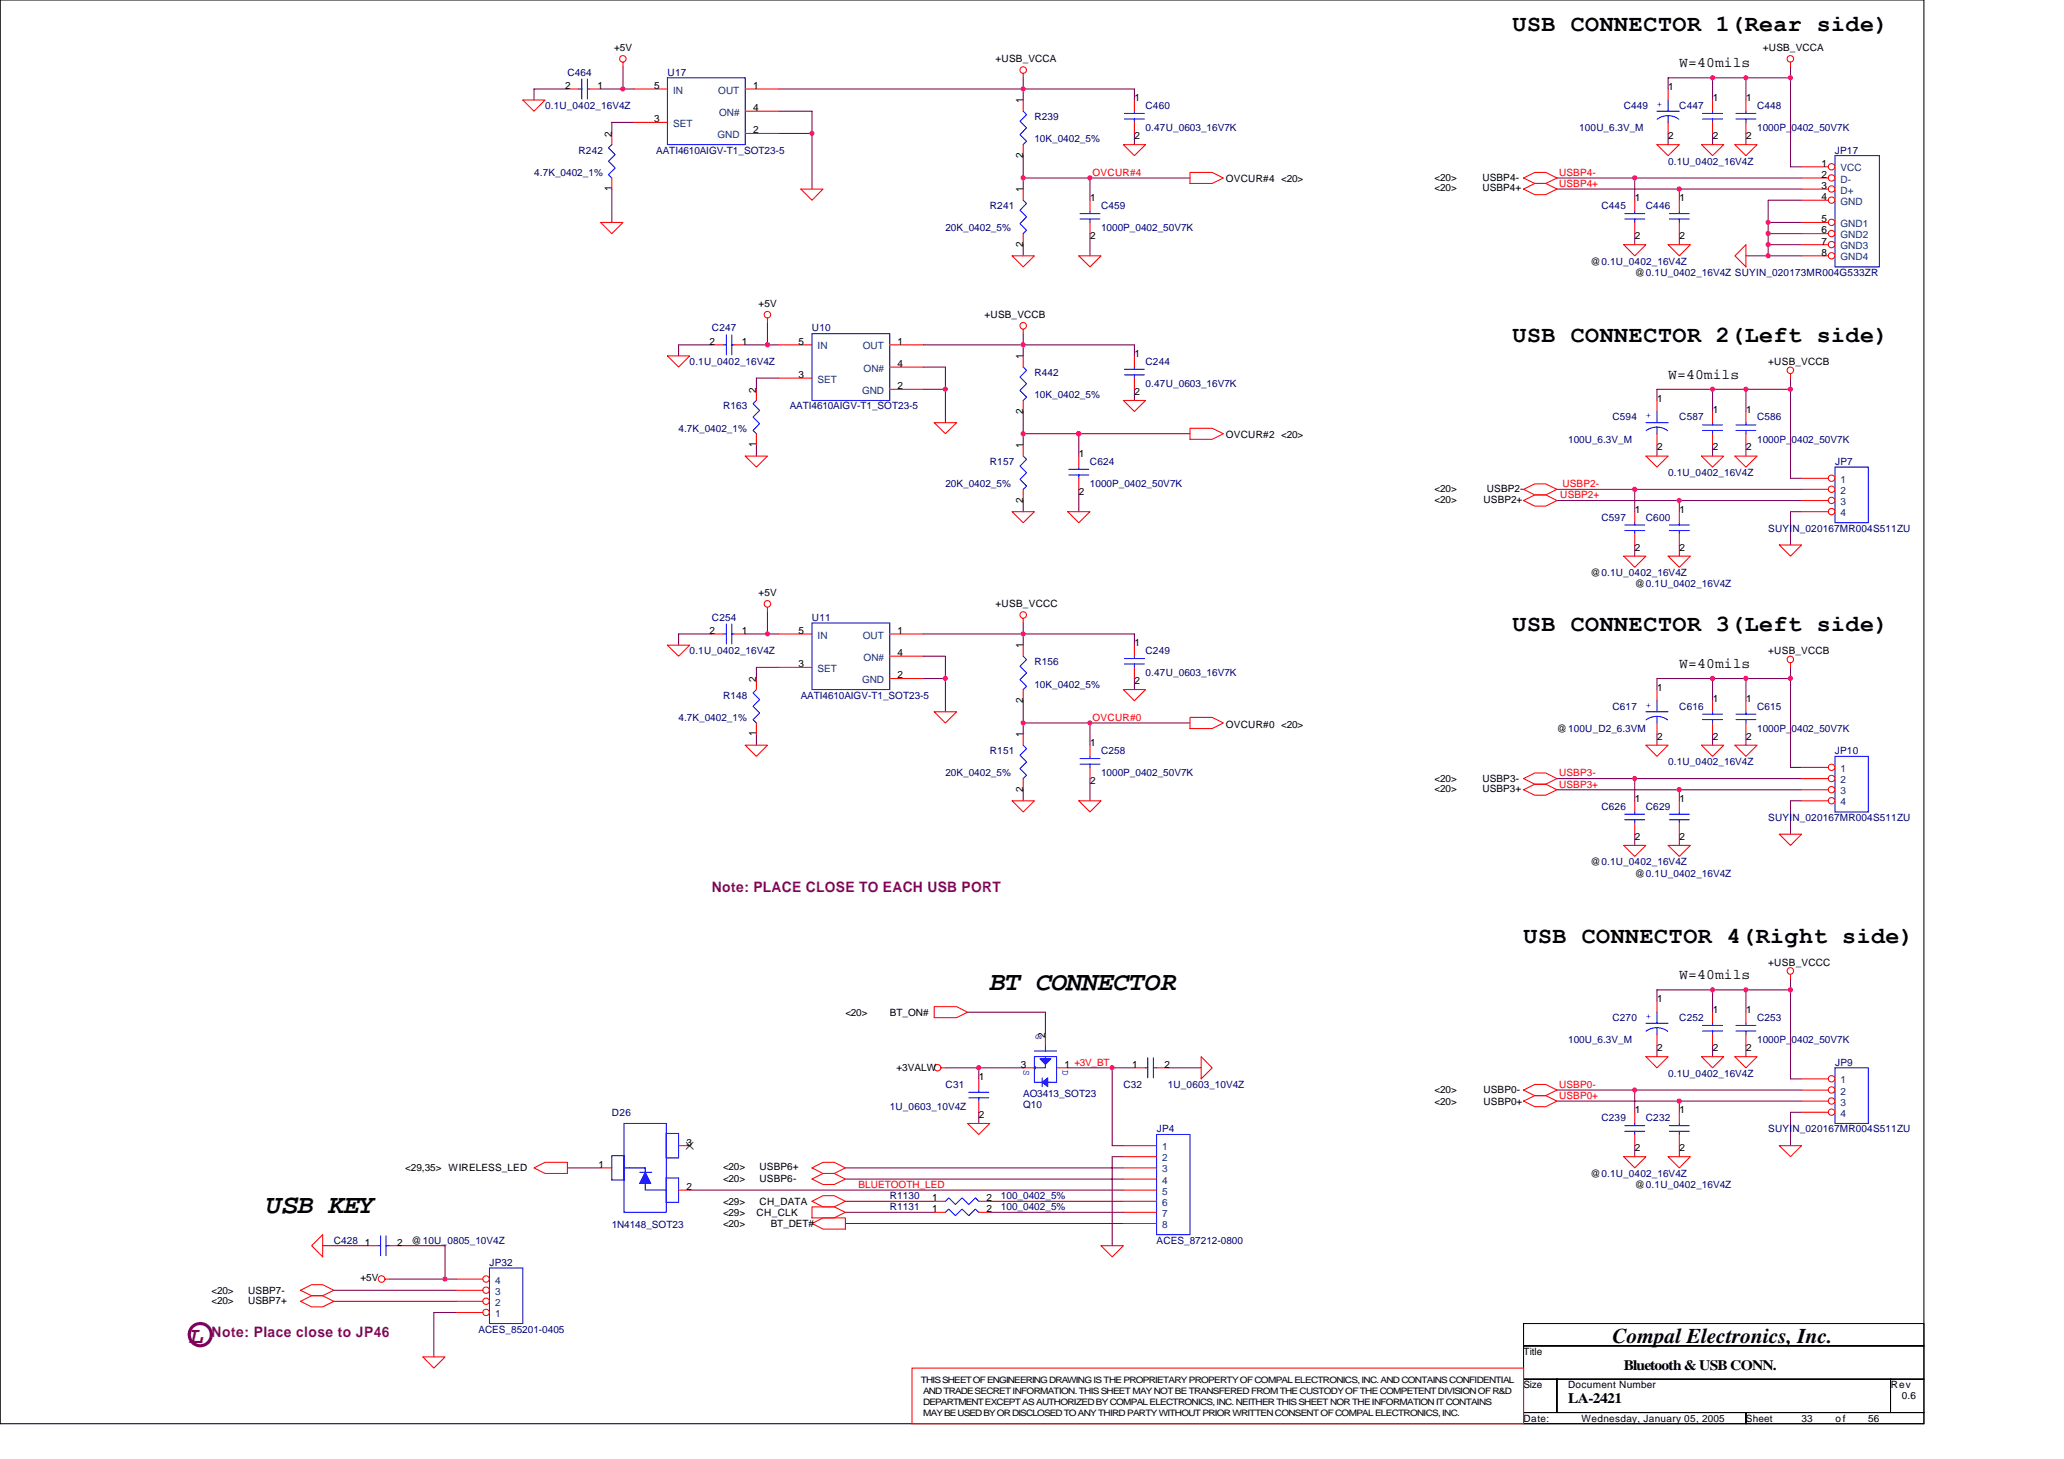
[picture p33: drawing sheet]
<svg xmlns="http://www.w3.org/2000/svg" width="297mm" height="210mm" viewBox="0 0 297 210" stroke-linecap="round" stroke-linejoin="round" font-family="sans-serif">
<defs><g id="words">
<g font-size="3.8">
<text x="142.4" y="142.5">BT CONNECTOR</text>
<text x="38.4" y="174.5">USB KEY</text>
</g>
<g font-size="3.3">
<text x="217.7" y="4.4">USB CONNECTOR 1(Rear side)</text>
<text x="217.7" y="49.2">USB CONNECTOR 2(Left side)</text>
<text x="217.7" y="90.8">USB CONNECTOR 3(Left side)</text>
<text x="219.3" y="135.6">USB CONNECTOR 4(Right side)</text>
</g>
<text font-size="3.3" fill="#800080" x="27.2" y="193.2">L</text>
<text font-size="3" x="232.1" y="193.1">Compal Electronics, Inc.</text>
<g font-size="2.1">
<text x="241.7" y="9.7">W=40mils</text>
<text x="240.1" y="54.5">W=40mils</text>
<text x="241.7" y="96.1">W=40mils</text>
<text x="241.7" y="140.9">W=40mils</text>
<text x="233.7" y="197.1">Bluetooth &amp; USB CONN.</text>
<text x="225.7" y="201.9">LA-2421</text>
</g>
<g font-size="2.1" fill="#800080">
<text x="102.4" y="128.3">Note: PLACE CLOSE TO EACH USB PORT</text>
<text x="30.4" y="192.3">Note: Place close to JP46</text>
</g>
<g font-size="1.4" fill="#000080">
<text x="81.7" y="10.9">C464</text>
<text x="96.1" y="10.9">U17</text>
<text x="78.4" y="15.7">0.1U_0402_16V4Z</text>
<text x="148.9" y="17.3">R239</text>
<text x="164.9" y="15.7">C460</text>
<text x="233.7" y="15.7">C449</text>
<text x="241.7" y="15.7">C447</text>
<text x="252.9" y="15.7">C448</text>
<text x="83.2" y="22.1">R242</text>
<text x="94.4" y="22.1">AATI4610AIGV-T1_SOT23-5</text>
<text x="148.9" y="20.5">10K_0402_5%</text>
<text x="164.9" y="18.9">0.47U_0603_16V7K</text>
<text x="227.3" y="18.9">100U_6.3V_M</text>
<text x="240.1" y="23.7">0.1U_0402_16V4Z</text>
<text x="252.9" y="18.9">1000P_0402_50V7K</text>
<text x="264.1" y="22.1">JP17</text>
<text x="76.9" y="25.3">4.7K_0402_1%</text>
<text x="136.1" y="33.3">20K_0402_5%</text>
<text x="142.4" y="30.1">R241</text>
<text x="158.5" y="30.1">C459</text>
<text x="158.5" y="33.3">1000P_0402_50V7K</text>
<text x="230.5" y="30.1">C445</text>
<text x="236.9" y="30.1">C446</text>
<text x="102.4" y="47.7">C247</text>
<text x="116.9" y="47.7">U10</text>
<text x="99.2" y="52.5">0.1U_0402_16V4Z</text>
<text x="164.9" y="52.5">C244</text>
<text x="104.1" y="58.9">R163</text>
<text x="113.7" y="58.9">AATI4610AIGV-T1_SOT23-5</text>
<text x="148.9" y="54.1">R442</text>
<text x="148.9" y="57.3">10K_0402_5%</text>
<text x="164.9" y="55.7">0.47U_0603_16V7K</text>
<text x="97.7" y="62.1">4.7K_0402_1%</text>
<text x="225.7" y="63.7">100U_6.3V_M</text>
<text x="232.1" y="60.5">C594</text>
<text x="241.7" y="60.5">C587</text>
<text x="252.9" y="60.5">C586</text>
<text x="252.9" y="63.7">1000P_0402_50V7K</text>
<text x="136.1" y="70.1">20K_0402_5%</text>
<text x="142.4" y="66.9">R157</text>
<text x="156.9" y="66.9">C624</text>
<text x="156.9" y="70.1">1000P_0402_50V7K</text>
<text x="240.1" y="68.5">0.1U_0402_16V4Z</text>
<text x="264.1" y="66.9">JP7</text>
<text x="230.5" y="74.9">C597</text>
<text x="236.9" y="74.9">C600</text>
<text x="254.5" y="76.5">SUYIN_020167MR004S511ZU</text>
<text x="102.4" y="89.3">C254</text>
<text x="116.9" y="89.3">U11</text>
<text x="99.2" y="94.1">0.1U_0402_16V4Z</text>
<text x="148.9" y="95.7">R156</text>
<text x="164.9" y="94.1">C249</text>
<text x="104.1" y="100.5">R148</text>
<text x="115.2" y="100.5">AATI4610AIGV-T1_SOT23-5</text>
<text x="148.9" y="98.9">10K_0402_5%</text>
<text x="164.9" y="97.3">0.47U_0603_16V7K</text>
<text x="97.7" y="103.7">4.7K_0402_1%</text>
<text x="232.1" y="102.1">C617</text>
<text x="241.7" y="102.1">C616</text>
<text x="252.9" y="102.1">C615</text>
<text x="252.9" y="105.3">1000P_0402_50V7K</text>
<text x="136.1" y="111.7">20K_0402_5%</text>
<text x="142.4" y="108.5">R151</text>
<text x="158.5" y="108.5">C258</text>
<text x="158.5" y="111.7">1000P_0402_50V7K</text>
<text x="240.1" y="110.1">0.1U_0402_16V4Z</text>
<text x="264.1" y="108.5">JP10</text>
<text x="230.5" y="116.5">C626</text>
<text x="236.9" y="116.5">C629</text>
<text x="254.5" y="118.1">SUYIN_020167MR004S511ZU</text>
<text x="232.1" y="146.9">C270</text>
<text x="241.7" y="146.9">C252</text>
<text x="252.9" y="146.9">C253</text>
<text x="225.7" y="150.1">100U_6.3V_M</text>
<text x="240.1" y="154.9">0.1U_0402_16V4Z</text>
<text x="252.9" y="150.1">1000P_0402_50V7K</text>
<text x="264.1" y="153.3">JP9</text>
<text x="88.1" y="160.5">D26</text>
<text x="128.1" y="159.7">1U_0603_10V4Z</text>
<text x="136.1" y="156.5">C31</text>
<text x="147.3" y="159.4">Q10</text>
<text x="147.3" y="157.8">AO3413_SOT23</text>
<text x="161.7" y="156.5">C32</text>
<text x="168.1" y="156.5">1U_0603_10V4Z</text>
<text x="230.5" y="161.3">C239</text>
<text x="236.9" y="161.3">C232</text>
<text x="166.5" y="162.9">JP4</text>
<text x="254.5" y="162.9">SUYIN_020167MR004S511ZU</text>
<text x="128.1" y="172.5">R1130</text>
<text x="144.1" y="172.5">100_0402_5%</text>
<text x="48" y="178.9">C428</text>
<text x="88.1" y="176.7">1N4148_SOT23</text>
<text x="128.1" y="174.1">R1131</text>
<text x="144.1" y="174.1">100_0402_5%</text>
<text x="166.5" y="178.9">ACES_87212-0800</text>
<text x="70.4" y="182.1">JP32</text>
<text x="68.9" y="191.7">ACES_85201-0405</text>
</g>
<g font-size="1.4">
<text x="88.4" y="7.4">+5V</text>
<text x="143.3" y="9">+USB_VCCA</text>
<text x="253.7" y="7.4">+USB_VCCA</text>
<text x="81.3" y="12.8">2</text>
<text x="86" y="12.8">1</text>
<text x="94.1" y="17.6">3</text>
<text x="94.1" y="12.8">5</text>
<text x="108.4" y="16">4</text>
<text x="108.4" y="12.8">1</text>
<text x="147.2" y="14.9" transform="rotate(-90 147.2 14.9)">1</text>
<text x="163.3" y="14.6">1</text>
<text x="240.1" y="13">1</text>
<text x="246.5" y="14.6">1</text>
<text x="251.3" y="14.6">1</text>
<text x="88" y="19.7" transform="rotate(-90 88 19.7)">2</text>
<text x="108.4" y="19.2">2</text>
<text x="147.2" y="22.7" transform="rotate(-90 147.2 22.7)">2</text>
<text x="163.3" y="20">2</text>
<text x="240.1" y="20">2</text>
<text x="246.5" y="20">2</text>
<text x="251.3" y="20">2</text>
<text x="262.1" y="24">1</text>
<text x="88" y="27.5" transform="rotate(-90 88 27.5)">1</text>
<text x="147.2" y="27.7" transform="rotate(-90 147.2 27.7)">1</text>
<text x="156.9" y="29">1</text>
<text x="176.4" y="26.2">OVCUR#4 &lt;20&gt;</text>
<text x="206.5" y="27.5">&lt;20&gt;</text>
<text x="206.5" y="26.1">&lt;20&gt;</text>
<text x="213.3" y="27.5">USBP4+</text>
<text x="213.3" y="26.1">USBP4-</text>
<text x="235.3" y="29">1</text>
<text x="241.7" y="29">1</text>
<text x="262.1" y="25.6">2</text>
<text x="262.1" y="27.2">3</text>
<text x="262.1" y="28.8">4</text>
<text x="147.2" y="35.5" transform="rotate(-90 147.2 35.5)">2</text>
<text x="156.9" y="34.4">2</text>
<text x="235.3" y="34.4">2</text>
<text x="241.7" y="34.4">2</text>
<text x="262.1" y="32">5</text>
<text x="262.1" y="33.6">6</text>
<text x="262.1" y="35.2">7</text>
<text x="228.9" y="38.1">@0.1U_0402_16V4Z</text>
<text x="235.3" y="39.7">@0.1U_0402_16V4Z SUYIN_020173MR004G533ZR</text>
<text x="262.1" y="36.8">8</text>
<text x="109.2" y="44.2">+5V</text>
<text x="141.7" y="45.8">+USB_VCCB</text>
<text x="102.1" y="49.6">2</text>
<text x="106.8" y="49.6">1</text>
<text x="114.9" y="49.6">5</text>
<text x="129.2" y="52.8">4</text>
<text x="129.2" y="49.6">1</text>
<text x="147.2" y="51.7" transform="rotate(-90 147.2 51.7)">1</text>
<text x="163.3" y="51.4">1</text>
<text x="254.5" y="52.5">+USB_VCCB</text>
<text x="108.8" y="56.5" transform="rotate(-90 108.8 56.5)">2</text>
<text x="114.9" y="54.4">3</text>
<text x="129.2" y="56">2</text>
<text x="147.2" y="59.5" transform="rotate(-90 147.2 59.5)">2</text>
<text x="163.3" y="56.8">2</text>
<text x="238.5" y="57.8">1</text>
<text x="246.5" y="59.4">1</text>
<text x="251.3" y="59.4">1</text>
<text x="108.8" y="64.3" transform="rotate(-90 108.8 64.3)">1</text>
<text x="147.2" y="64.5" transform="rotate(-90 147.2 64.5)">1</text>
<text x="155.3" y="65.8">1</text>
<text x="176.4" y="63.1">OVCUR#2 &lt;20&gt;</text>
<text x="238.5" y="64.8">2</text>
<text x="246.5" y="64.8">2</text>
<text x="251.3" y="64.8">2</text>
<text x="155.3" y="71.2">2</text>
<text x="206.5" y="70.7">&lt;20&gt;</text>
<text x="214" y="70.7">USBP2-</text>
<text x="147.2" y="72.3" transform="rotate(-90 147.2 72.3)">2</text>
<text x="206.5" y="72.3">&lt;20&gt;</text>
<text x="213.5" y="72.3">USBP2+</text>
<text x="235.3" y="73.8">1</text>
<text x="241.7" y="73.8">1</text>
<text x="228.9" y="82.9">@0.1U_0402_16V4Z</text>
<text x="235.3" y="79.2">2</text>
<text x="241.7" y="79.2">2</text>
<text x="109.2" y="85.8">+5V</text>
<text x="143.3" y="87.4">+USB_VCCC</text>
<text x="235.3" y="84.5">@0.1U_0402_16V4Z</text>
<text x="102.1" y="91.2">2</text>
<text x="106.8" y="91.2">1</text>
<text x="114.9" y="96">3</text>
<text x="114.9" y="91.2">5</text>
<text x="129.2" y="94.4">4</text>
<text x="129.2" y="91.2">1</text>
<text x="147.2" y="93.3" transform="rotate(-90 147.2 93.3)">1</text>
<text x="163.3" y="93">1</text>
<text x="254.5" y="94.1">+USB_VCCB</text>
<text x="108.8" y="98.1" transform="rotate(-90 108.8 98.1)">2</text>
<text x="129.2" y="97.6">2</text>
<text x="147.2" y="101.1" transform="rotate(-90 147.2 101.1)">2</text>
<text x="163.3" y="98.4">2</text>
<text x="238.5" y="99.4">1</text>
<text x="246.5" y="101">1</text>
<text x="251.3" y="101">1</text>
<text x="108.8" y="105.9" transform="rotate(-90 108.8 105.9)">1</text>
<text x="147.2" y="106.1" transform="rotate(-90 147.2 106.1)">1</text>
<text x="156.9" y="107.4">1</text>
<text x="176.4" y="104.7">OVCUR#0 &lt;20&gt;</text>
<text x="224.1" y="105.3">@100U_D2_6.3VM</text>
<text x="238.5" y="106.4">2</text>
<text x="246.5" y="106.4">2</text>
<text x="251.3" y="106.4">2</text>
<text x="147.2" y="113.9" transform="rotate(-90 147.2 113.9)">2</text>
<text x="156.9" y="112.8">2</text>
<text x="206.5" y="113.9">&lt;20&gt;</text>
<text x="206.5" y="112.5">&lt;20&gt;</text>
<text x="213.3" y="113.9">USBP3+</text>
<text x="213.3" y="112.5">USBP3-</text>
<text x="235.3" y="115.4">1</text>
<text x="241.7" y="115.4">1</text>
<text x="228.9" y="124.5">@0.1U_0402_16V4Z</text>
<text x="235.3" y="120.8">2</text>
<text x="241.7" y="120.8">2</text>
<text x="235.3" y="126.1">@0.1U_0402_16V4Z</text>
<text x="254.5" y="138.9">+USB_VCCC</text>
<text x="121.7" y="146.1">&lt;20&gt;</text>
<text x="128.1" y="146.1">BT_ON#</text>
<text x="150.4" y="149.3" transform="rotate(-90 150.4 149.3)">2</text>
<text x="238.5" y="144.2">1</text>
<text x="246.5" y="145.8">1</text>
<text x="251.3" y="145.8">1</text>
<text x="129" y="154.1">+3VALW</text>
<text x="140.9" y="155.4">1</text>
<text x="146.9" y="153.6">3</text>
<text x="153.2" y="153.6">1 +3V_BT</text>
<text x="162.9" y="153.6">1</text>
<text x="167.6" y="153.6">2</text>
<text x="238.5" y="151.2">2</text>
<text x="246.5" y="151.2">2</text>
<text x="251.3" y="151.2">2</text>
<text x="140.9" y="160.8">2</text>
<text x="206.5" y="157.3">&lt;20&gt;</text>
<text x="206.5" y="158.9">&lt;20&gt;</text>
<text x="213.5" y="157.3">USBP0-</text>
<text x="213.5" y="158.9">USBP0+</text>
<text x="235.3" y="160.2">1</text>
<text x="241.7" y="160.2">1</text>
<text x="86.1" y="168">1</text>
<text x="98.8" y="164.8">3</text>
<text x="235.3" y="165.6">2</text>
<text x="241.7" y="165.6">2</text>
<text x="58.3" y="168.5">&lt;29,35&gt; WIRELESS_LED</text>
<text x="98.8" y="171.2">2</text>
<text x="104.1" y="168.4">&lt;20&gt;</text>
<text x="104.1" y="170.1">&lt;20&gt;</text>
<text x="104.1" y="173.3">&lt;29&gt;</text>
<text x="109.3" y="168.4">USBP6+</text>
<text x="109.3" y="170.1">USBP6-</text>
<text x="109.3" y="173.3">CH_DATA</text>
<text x="134.1" y="172.8">1</text>
<text x="142" y="172.8">2</text>
<text x="228.9" y="169.3">@0.1U_0402_16V4Z</text>
<text x="235.3" y="170.9">@0.1U_0402_16V4Z</text>
<text x="52.5" y="179.2">1</text>
<text x="57.2" y="179.2">2</text>
<text x="59.2" y="178.9">@10U_0805_10V4Z</text>
<text x="104.1" y="176.5">&lt;20&gt;</text>
<text x="104.1" y="174.9">&lt;29&gt;</text>
<text x="108.9" y="174.9">CH_CLK</text>
<text x="110.9" y="176.5">BT_DET#</text>
<text x="134.1" y="174.4">1</text>
<text x="142" y="174.4">2</text>
<text x="51.9" y="184.4">+5V</text>
<text x="30.4" y="187.6">&lt;20&gt;</text>
<text x="30.4" y="186.1">&lt;20&gt;</text>
<text x="35.7" y="187.6">USBP7+</text>
<text x="35.7" y="186.1">USBP7-</text>
<text x="219.3" y="194.9">Title</text>
<text x="219.3" y="199.7">Size</text>
<text x="225.7" y="199.7">Document Number</text>
<text x="272.1" y="199.7">Rev</text>
<text x="273.7" y="201.3">0.6</text>
<text x="219.3" y="204.5">Date:</text>
<text x="227.6" y="204.5">Wednesday, January 05, 2005</text>
<text x="251.3" y="204.5">Sheet</text>
<text x="259.3" y="204.5">33</text>
<text x="264.2" y="204.5">of</text>
<text x="268.9" y="204.5">56</text>
</g>
<g font-size="1.4" fill="#004080">
<text x="96.9" y="13.5">IN</text>
<text x="103.4" y="13.5">OUT</text>
<text x="103.5" y="16.7">ON#</text>
<text x="96.9" y="18.3">SET</text>
<text x="103.2" y="19.9">GND</text>
<text x="264.9" y="24.7">VCC</text>
<text x="264.9" y="26.3">D-</text>
<text x="264.9" y="27.9">D+</text>
<text x="264.9" y="29.5">GND</text>
<text x="264.9" y="32.7">GND1</text>
<text x="264.9" y="34.3">GND2</text>
<text x="264.9" y="35.9">GND3</text>
<text x="264.9" y="37.5">GND4</text>
<text x="117.7" y="50.3">IN</text>
<text x="124.2" y="50.3">OUT</text>
<text x="124.3" y="53.5">ON#</text>
<text x="117.7" y="55.1">SET</text>
<text x="124.1" y="56.7">GND</text>
<text x="264.9" y="69.5">1</text>
<text x="264.9" y="71.1">2</text>
<text x="264.9" y="72.7">3</text>
<text x="264.9" y="74.3">4</text>
<text x="117.7" y="91.9">IN</text>
<text x="124.2" y="91.9">OUT</text>
<text x="124.3" y="95.1">ON#</text>
<text x="117.7" y="96.7">SET</text>
<text x="124.1" y="98.3">GND</text>
<text x="264.9" y="111.1">1</text>
<text x="264.9" y="112.7">2</text>
<text x="264.9" y="114.3">3</text>
<text x="264.9" y="115.9">4</text>
<text x="264.9" y="155.9">1</text>
<text x="264.9" y="157.5">2</text>
<text x="264.9" y="159.1">3</text>
<text x="264.9" y="160.7">4</text>
<text x="167.3" y="165.5">1</text>
<text x="167.3" y="167.1">2</text>
<text x="167.3" y="168.7">3</text>
<text x="167.3" y="170.3">4</text>
<text x="167.3" y="171.9">5</text>
<text x="167.3" y="173.5">6</text>
<text x="167.3" y="175.1">7</text>
<text x="167.3" y="176.7">8</text>
<text x="71.2" y="184.7">4</text>
<text x="71.2" y="189.5">1</text>
<text x="71.2" y="187.9">2</text>
<text x="71.2" y="186.3">3</text>
</g>
<g font-size="1.4" fill="#00f">
<text x="238.5" y="15.4">+</text>
<text x="236.9" y="60.2">+</text>
<text x="236.9" y="101.8">+</text>
<text x="149.1" y="148.8" transform="rotate(90 149.1 148.8)">G</text>
<text x="236.9" y="146.6">+</text>
<text x="147.3" y="153.9" transform="rotate(90 147.3 153.9)">S</text>
<text x="152.9" y="153.9" transform="rotate(90 152.9 153.9)">D</text>
</g>
<g font-size="1.4" fill="#f00">
<text x="157.2" y="25.3">OVCUR#4</text>
<text x="224.4" y="25.3">USBP4-</text>
<text x="224.4" y="26.9">USBP4+</text>
<text x="224.6" y="71.7">USBP2+</text>
<text x="224.9" y="70.1">USBP2-</text>
<text x="157.2" y="103.7">OVCUR#0</text>
<text x="224.4" y="113.3">USBP3+</text>
<text x="224.4" y="111.7">USBP3-</text>
<text x="224.4" y="158.1">USBP0+</text>
<text x="224.4" y="156.5">USBP0-</text>
<text x="123.6" y="170.9">BLUETOOTH_LED</text>
</g>
<g font-size="1.3">
<text x="132.5" y="198.9">THIS SHEET OF ENGINEERING DRAWING IS THE PROPRIETARY PROPERTY OF COMPAL ELECTRONICS, INC. AND CONTAINS CONFIDENTIAL</text>
<text x="132.9" y="200.5">AND TRADE SECRET INFORMATION. THIS SHEET MAY NOT BE TRANSFERED FROM THE CUSTODY OF THE COMPETENT DIVISION OF R&amp;D</text>
<text x="132.9" y="202.1">DEPARTMENT EXCEPT AS AUTHORIZED BY COMPAL ELECTRONICS, INC. NEITHER THIS SHEET NOR THE INFORMATION IT CONTAINS</text>
<text x="132.9" y="203.7">MAY BE USED BY OR DISCLOSED TO ANY THIRD PARTY WITHOUT PRIOR WRITTEN CONSENT OF COMPAL ELECTRONICS, INC.</text>
</g>
</g></defs>
<path d="M0 0h276.9v204.8h-276.9zM219.3 190.4h57.6v3.2h-57.6zM219.3 193.6h57.6v4.8h-57.6zM219.3 198.4h4.8v4.8h-4.8zM224.1 198.4h48v4.8h-48zM272.1 198.4h4.8v4.8h-4.8zM219.3 203.2h32v1.6h-32zM251.3 203.2h25.6v1.6h-25.6z" fill="none" stroke="#000" stroke-width=".15"/>
<g fill="none" stroke="#800040" stroke-width=".15">
<path d="M81.7 12.8h-4.8v1.6M86.4 12.8h4.8M89.7 9.6v3.2M91.2 17.6h-3.1v1.6M112.1 12.8h51.2v1.6M112.1 19.2h4.8M112.1 16h4.8v11.2M147.3 11.2v3.2M163.3 19.2v1.6M240.1 19.2v1.6M246.5 11.2v3.2M246.5 19.2v1.6"/>
<path d="M251.3 11.2v3.2M251.3 19.2v1.6M257.7 9.6v14.4h1.6M257.7 11.2h-17.6v1.6M88.1 27.2v4.8M147.3 22.4v4.8M147.3 35.2v1.6M147.3 25.6h24M156.9 25.6v3.2M156.9 33.6v3.2M224.1 25.6h11.2v3.2M224.1 27.2h17.6v1.6"/>
<path d="M235.3 25.6h24M235.3 33.6v1.6M241.7 27.2h17.6M241.7 33.6v1.6M251.3 36.8h8M254.5 33.6v1.6h4.8M254.5 32v1.6M254.5 35.2v1.6M254.5 33.6h4.8M259.3 28.8h-4.8v3.2h4.8M102.4 49.6h-4.7v1.6M107.2 49.6h4.9"/>
<path d="M110.4 46.4v3.2M112.1 54.4h-3.2v1.6M132.9 56h3.2M132.9 49.6h30.4v1.6M132.9 52.8h3.2v8M147.3 48v3.2M147.3 59.2v4.8M163.3 56v1.6M246.5 56v3.2M251.3 56v3.2M257.7 56h-19.2v1.6M257.7 54.4v14.4h1.6"/>
<path d="M108.9 64v1.6M147.3 72v1.6M147.3 62.4h24M155.3 62.4v3.2M155.3 70.4v3.2M224.1 70.4h35.2M224.1 72h35.2M235.3 70.4v3.2M235.3 78.4v1.6M238.5 64v1.6M241.7 72v1.6M241.7 78.4v1.6"/>
<path d="M246.5 64v1.6M251.3 64v1.6M259.3 73.6h-1.6v4.8M102.4 91.2h-4.7v1.6M107.2 91.2h4.9M110.4 88v3.2M112.1 96h-3.2v1.6M132.9 91.2h14.4v1.6M132.9 94.4h3.2v3.2M132.9 97.6h3.2M136.1 97.6v4.8M147.3 89.6v1.6h16v1.6"/>
<path d="M163.3 97.6v1.6M246.5 97.6v3.2M251.3 97.6v3.2M257.7 97.6h-19.2v1.6M257.7 96v14.4h1.6M108.9 105.6v1.6M147.3 100.8v4.8M147.3 113.6v1.6M147.3 104h24M156.9 104v3.2M156.9 112v3.2M224.1 113.6h35.2"/>
<path d="M224.1 112h35.2M235.3 112v3.2M238.5 105.6v1.6M241.7 113.6v1.6M246.5 105.6v1.6M251.3 105.6v1.6M259.3 115.2h-1.6v4.8M235.3 120v1.6M241.7 120v1.6M136.1 153.6h11.2M139.3 145.6h11.1v3.2M140.9 153.6v1.6"/>
<path d="M153.7 153.6h9.6M160.1 153.6v11.2h1.6M168.1 153.6h4.8M224.1 158.4h17.6v1.6M224.1 156.8h35.2M235.3 156.8v3.2M238.5 150.4v1.6M241.7 158.4h17.6M246.5 142.4v3.2M246.5 150.4v1.6M251.3 142.4v3.2M251.3 150.4v1.6"/>
<path d="M257.7 142.4h-19.2v1.6M257.7 140.8v14.4h1.6M46.4 179.2h6.4M57.7 179.2h6.3v4.8M81.7 168h4.7M99.2 171.2h62.5M121.7 168h40M121.7 169.6h40M121.7 172.8h12.7M121.7 174.4h12.7M121.7 176h40M140.9 160v1.6"/>
<path d="M142.4 172.8h19.3M142.4 174.4h19.3M161.7 166.4h-1.6v12.8M235.3 164.8v1.6M241.7 164.8v1.6M259.3 160h-1.6v4.8M48 185.6h17.7M48 187.2h17.7M56 184h9.7M65.7 188.8h-3.3v6.4"/>
</g>
<g fill="none" stroke="#f00" stroke-width=".15">
<path d="M75.2 14.4h3.2l-1.5 1.6zM88.1 19.2v1.6M89.7 9v.6M147.3 10.6v.6M240.1 12.8v1.6M240.1 17.6v1.6M257.7 9v.6M86.4 32h3.3l-1.6 1.6zM88.1 25.6v1.6M115.2 27.2h3.2l-1.5 1.6zM145.7 36.8h3.2l-1.6 1.6zM155.3 36.8h3.2l-1.6 1.6z"/>
<path d="M156.9 28.8v1.6M156.9 32v1.6M161.7 20.8h3.2l-1.6 1.6zM171.3 24.8h3.2l1.6 .8-1.6 .8h-3.2zM219.3 27.2l1.6-.8h1.6l1.6 .8-1.6 .8h-1.6zM219.3 25.6l1.6-.8h1.6l1.6 .8-1.6 .8h-1.6zM233.7 35.2h3.2l-1.6 1.6zM238.5 20.8h3.2l-1.6 1.6zM240.1 35.2h3.2l-1.6 1.6zM244.9 20.8h3.2l-1.6 1.6zM249.7 20.8h3.2l-1.6 1.6zM251.3 35.2v3.2l-1.6-1.6z"/>
<path d="M96.1 51.2h3.1l-1.5 1.6zM110.4 45.8v.6M147.3 47.4v.6M161.7 57.6h3.2l-1.6 1.6zM246.5 59.2v1.6M257.7 53.8v.6M107.2 65.6h3.2l-1.5 1.6zM134.4 60.8h3.3l-1.6 1.6zM145.7 73.6h3.2l-1.6 1.6zM153.7 73.6h3.2l-1.6 1.6zM155.3 65.6v1.6M155.3 68.8v1.6"/>
<path d="M171.3 61.6h3.2l1.6 .8-1.6 .8h-3.2zM219.3 70.4l1.6-.8h1.6l1.6 .8-1.6 .8h-1.6zM219.3 72l1.6-.8h1.6l1.6 .8-1.6 .8h-1.6zM235.3 73.6v1.6M235.3 76.8v1.6M236.9 65.6h3.2l-1.6 1.6zM241.7 73.6v1.6M241.7 76.8v1.6M244.9 65.6h3.2l-1.6 1.6zM246.5 62.4v1.6M249.7 65.6h3.2l-1.6 1.6zM256.1 78.4h3.2l-1.6 1.6z"/>
<path d="M96.1 92.8h3.1l-1.5 1.6zM108.9 97.6v1.6M110.4 87.4v.6M147.3 89v.6M161.7 99.2h3.2l-1.6 1.6zM233.7 80h3.2l-1.6 1.6zM240.1 80h3.2l-1.6 1.6zM257.7 95.4v.6M107.2 107.2h3.2l-1.5 1.6zM108.9 104v1.6M134.4 102.4h3.3l-1.6 1.6zM145.7 115.2h3.2l-1.6 1.6z"/>
<path d="M155.3 115.2h3.2l-1.6 1.6zM171.3 103.2h3.2l1.6 .8-1.6 .8h-3.2zM219.3 113.6l1.6-.8h1.6l1.6 .8-1.6 .8h-1.6zM219.3 112l1.6-.8h1.6l1.6 .8-1.6 .8h-1.6zM236.9 107.2h3.2l-1.6 1.6zM241.7 115.2v1.6M241.7 118.4v1.6M244.9 107.2h3.2l-1.6 1.6zM249.7 107.2h3.2l-1.6 1.6zM233.7 121.6h3.2l-1.6 1.6zM240.1 121.6h3.2l-1.6 1.6zM256.1 120h3.2l-1.6 1.6z"/>
<path d="M134.4 144.8h3.3l1.6 .8-1.6 .8h-3.3zM135.4 153.6h.7M172.9 152l1.6 1.6-1.6 1.6zM219.3 156.8l1.6-.8h1.6l1.6 .8-1.6 .8h-1.6zM219.3 158.4l1.6-.8h1.6l1.6 .8-1.6 .8h-1.6zM236.9 152h3.2l-1.6 1.6zM244.9 152h3.2l-1.6 1.6zM249.7 152h3.2l-1.6 1.6zM251.3 145.6v1.6M251.3 148.8v1.6M257.7 140.2v.6M44.8 179.2l1.6-1.6v3.2z"/>
<path d="M76.9 168l1.5-.8h3.3v1.6h-3.3zM116.9 168l1.5-.8h1.7l1.6 .8-1.6 .8h-1.7zM116.9 169.6l1.5-.8h1.7l1.6 .8-1.6 .8h-1.7zM116.9 172.8l1.5-.8h1.7l1.6 .8-1.6 .8h-1.7zM116.9 173.6h3.2l1.6 .8-1.6 .8h-3.2zM116.9 176l1.5-.8h3.3v1.6h-3.3zM139.3 161.6h3.1l-1.5 1.6zM158.5 179.2h3.2l-1.6 1.6zM233.7 166.4h3.2l-1.6 1.6zM240.1 166.4h3.2l-1.6 1.6zM256.1 164.8h3.2l-1.6 1.6zM43.2 187.2l1.6-.8h1.6l1.6 .8-1.6 .8h-1.6z"/>
<path d="M43.2 185.6l1.6-.8h1.6l1.6 .8-1.6 .8h-1.6zM55.4 184h.6M60.9 195.2h3.1l-1.6 1.6zM131.3 196.8h88v8h-88z"/>
<circle cx="89.6" cy="8.5" r=".47"/>
<circle cx="147.2" cy="10.1" r=".47"/>
<circle cx="257.7" cy="8.5" r=".47"/>
<circle cx="110.4" cy="45.3" r=".47"/>
<circle cx="147.2" cy="46.9" r=".47"/>
<circle cx="257.7" cy="53.3" r=".47"/>
<circle cx="110.4" cy="86.9" r=".47"/>
<circle cx="147.2" cy="88.5" r=".47"/>
<circle cx="257.7" cy="94.9" r=".47"/>
<circle cx="257.7" cy="139.7" r=".47"/>
<circle cx="134.9" cy="153.6" r=".47"/>
<circle cx="54.9" cy="184" r=".48"/>
</g>
<circle cx="28.8" cy="192" r="1.6" fill="none" stroke="#800080" stroke-width=".47"/>
<g fill="none" stroke="#00f" stroke-width=".15">
<path d="M238.5 16h3.2M238.5 17.2a2.58 2.58 0 0 1 3.1 0M240.1 14.4v1.6M240.1 16.6v1M88.1 20.8l-.5 .5 .9 .9-.9 1 .9 1-.9 .9 .5 .5M155.4 31.5h2.9M155.4 30.7h2.9M156.9 30.4v.3M156.9 31.5v.5M264.1 22.4h6.4v16h-6.4zM153.8 68.3h2.9M153.8 67.5h2.9"/>
<path d="M155.3 67.2v.3M155.3 68.3v.5M233.8 76.3h2.9M233.8 75.5h2.9M235.3 75.2v.3M235.3 76.3v.5M240.2 76.3h2.9M240.2 75.5h2.9M241.7 75.2v.3M241.7 76.3v.5M245 61.9h2.9M245 61.1h2.9"/>
<path d="M246.5 60.8v.3M246.5 61.9v.5M108.9 99.2l-.5 .5 .9 .9-.9 1 .9 1-.9 .9 .5 .5M240.2 117.9h2.9M240.2 117.1h2.9M241.7 116.8v.3M241.7 117.9v.5M249.8 148.3h2.9M249.8 147.5h2.9M251.3 147.2v.3M251.3 148.3v.5"/>
</g>
<circle cx="263.6" cy="24" r=".46" fill="#fff" stroke="#f00" stroke-width=".15"/>
<path d="M259.3 24h3.8" fill="none" stroke="#f00" stroke-width=".15"/>
<circle cx="263.6" cy="25.6" r=".46" fill="#fff" stroke="#f00" stroke-width=".15"/>
<path d="M259.3 25.6h3.8" fill="none" stroke="#f00" stroke-width=".15"/>
<circle cx="263.6" cy="27.2" r=".46" fill="#fff" stroke="#f00" stroke-width=".15"/>
<path d="M259.3 27.2h3.8" fill="none" stroke="#f00" stroke-width=".15"/>
<circle cx="263.6" cy="28.8" r=".46" fill="#fff" stroke="#f00" stroke-width=".15"/>
<path d="M259.3 28.8h3.8" fill="none" stroke="#f00" stroke-width=".15"/>
<circle cx="263.6" cy="32" r=".46" fill="#fff" stroke="#f00" stroke-width=".15"/>
<path d="M259.3 32h3.8" fill="none" stroke="#f00" stroke-width=".15"/>
<circle cx="263.6" cy="33.6" r=".46" fill="#fff" stroke="#f00" stroke-width=".15"/>
<path d="M259.3 33.6h3.8" fill="none" stroke="#f00" stroke-width=".15"/>
<circle cx="263.6" cy="35.2" r=".46" fill="#fff" stroke="#f00" stroke-width=".15"/>
<path d="M259.3 35.2h3.8" fill="none" stroke="#f00" stroke-width=".15"/>
<circle cx="263.6" cy="36.8" r=".46" fill="#fff" stroke="#f00" stroke-width=".15"/>
<path d="M147.3 14.4v1.6M147.3 20.8v1.6M259.3 36.8h3.8M147.3 64v1.6M147.3 70.4v1.6M147.3 105.6v1.6M147.3 112v1.6M251.3 100.8v1.6M251.3 104v1.6" fill="none" stroke="#f00" stroke-width=".15"/>
<path d="M147.3 16l.4 .5-.9 .9 .9 1-.9 1 .9 .9-.4 .5M147.3 65.6l.4 .5-.9 1 .9 .9-.9 1 .9 .9-.4 .5M147.3 107.2l.4 .5-.9 .9 .9 1-.9 1 .9 .9-.4 .5M249.8 103.5h2.9M249.8 102.7h2.9M251.3 102.4v.3M251.3 103.5v.5M264.1 153.6h4.8v8h-4.8z" fill="none" stroke="#00f" stroke-width=".15"/>
<circle cx="263.6" cy="155.2" r=".46" fill="#fff" stroke="#f00" stroke-width=".15"/>
<path d="M259.3 155.2h3.8" fill="none" stroke="#f00" stroke-width=".15"/>
<circle cx="263.6" cy="156.8" r=".46" fill="#fff" stroke="#f00" stroke-width=".15"/>
<path d="M259.3 156.8h3.8" fill="none" stroke="#f00" stroke-width=".15"/>
<circle cx="263.6" cy="158.4" r=".46" fill="#fff" stroke="#f00" stroke-width=".15"/>
<path d="M259.3 158.4h3.8" fill="none" stroke="#f00" stroke-width=".15"/>
<circle cx="263.6" cy="160" r=".46" fill="#fff" stroke="#f00" stroke-width=".15"/>
<path d="M156.9 107.2v1.6M156.9 110.4v1.6M147.3 153.6h1.6M150.4 148.8v1.6M152.1 153.6h1.6M259.3 160h3.8" fill="none" stroke="#f00" stroke-width=".15"/>
<path d="M264.1 67.2h4.8v8h-4.8zM155.4 109.9h2.9M155.4 109.1h2.9M156.9 108.8v.3M156.9 109.9v.5M148.9 153.5h.1v.3h-.1v-.2v2.1h1.1M148.9 151.2h3.2M150 155.1v1.2M150.4 152v1.6h-1.5v-1.6h3.2v3.7h-1.3M150.4 150.4v.8" fill="none" stroke="#00f" stroke-width=".15"/>
<g fill="#00f" stroke="#00f" stroke-width=".15">
<path d="M149.7 152.3h1.6l-.9 .8z" fill-rule="evenodd"/>
<path d="M150 155.7l.8-.6v1.2z" fill-rule="evenodd"/>
</g>
<circle cx="263.6" cy="68.8" r=".46" fill="#fff" stroke="#f00" stroke-width=".15"/>
<path d="M259.3 68.8h3.8" fill="none" stroke="#f00" stroke-width=".15"/>
<circle cx="263.6" cy="70.4" r=".46" fill="#fff" stroke="#f00" stroke-width=".15"/>
<path d="M259.3 70.4h3.8" fill="none" stroke="#f00" stroke-width=".15"/>
<circle cx="263.6" cy="72" r=".46" fill="#fff" stroke="#f00" stroke-width=".15"/>
<path d="M259.3 72h3.8" fill="none" stroke="#f00" stroke-width=".15"/>
<circle cx="263.6" cy="73.6" r=".46" fill="#fff" stroke="#f00" stroke-width=".15"/>
<g fill="none" stroke="#f00" stroke-width=".15">
<path d="M251.3 14.4v1.6M251.3 17.6v1.6M147.3 27.2v1.6M147.3 33.6v1.6M235.3 28.8v1.6M235.3 32v1.6M241.7 28.8v1.6M241.7 32v1.6M102.4 49.6h1.7M105.7 49.6h1.5M112.1 49.6h4.8M112.1 54.4h4.8"/>
<path d="M128.1 49.6h4.8M128.1 52.8h4.8M128.1 56h4.8M147.3 51.2v1.6M147.3 57.6v1.6M259.3 73.6h3.8M102.4 91.2h1.7M105.7 91.2h1.5M147.3 92.8v1.6M147.3 99.2v1.6M163.3 92.8v1.6M163.3 96v1.6"/>
<path d="M238.5 99.2v1.6M235.3 115.2v1.6M235.3 118.4v1.6M238.5 104v1.6M246.5 100.8v1.6M246.5 104v1.6M163.3 153.6h1.6M166.5 153.6h1.6M52.8 179.2h1.6M56 179.2h1.7M86.4 168h1.7M97.7 164.8h1.5"/>
<path d="M97.7 171.2h1.5M134.4 172.8h1.7M134.4 174.4h1.7M140.9 172.8h1.5M140.9 174.4h1.5M241.7 160v1.6M241.7 163.2v1.6"/>
</g>
<g fill="none" stroke="#00f" stroke-width=".15">
<path d="M249.8 17.1h2.9M249.8 16.3h2.9M251.3 16v.3M251.3 17.1v.5M147.3 28.8l.4 .5-.9 .9 .9 1-.9 1 .9 .9-.4 .5M233.8 31.5h2.9M233.8 30.7h2.9M235.3 30.4v.3M235.3 31.5v.5M240.2 31.5h2.9M240.2 30.7h2.9M241.7 30.4v.3"/>
<path d="M241.7 31.5v.5M104.1 49.6h.4M104.5 48.2v2.9M105.3 48.2v2.9M105.3 49.6h.4M116.9 48h11.2v9.6h-11.2zM147.3 52.8l.4 .5-.9 1 .9 .9-.9 1 .9 .9-.4 .5M104.1 91.2h.4M104.5 89.8v2.8M105.3 91.2h.4M105.3 89.8v2.8M147.3 94.4l.4 .5-.9 .9 .9 1-.9 1 .9 .9-.4 .5"/>
<path d="M161.8 95.5h2.9M161.8 94.7h2.9M163.3 94.4v.3M163.3 95.5v.5M233.8 117.9h2.9M233.8 117.1h2.9M235.3 116.8v.3M235.3 117.9v.5M236.9 102.4h3.2M236.9 103.6a2.6 2.6 0 0 1 3.1 0M238.5 100.8v1.6M238.5 103.1v.9"/>
<path d="M245 103.5h2.9M245 102.7h2.9M246.5 102.4v.3M246.5 103.5v.5M264.1 108.8h4.8v8h-4.8zM164.9 153.6h.3M165.2 152.2v2.9M166 153.6h.5M166 152.2v2.9M54.4 179.2h.4M54.8 177.8v2.9M55.6 179.2h.4"/>
<path d="M55.6 177.8v2.9M88.1 166.3h1.7v3.5h-1.7zM89.8 161.6h6.1v12.8h-6.1zM89.8 168h3.1v3.2h3M92.1 168.7h1.7M95.9 169.5h1.8v3.5h-1.8zM95.9 163.1h1.8v3.5h-1.8zM136.1 172.8l.4-.5 1 1 .9-1 1 1 1-1 .5 .5M136.1 174.4l.4-.5 1 1 .9-1 1 1 1-1 .5 .5M240.2 162.8h2.9M240.2 161.9h2.9M241.7 161.6v.3"/>
<path d="M241.7 162.8v.4"/>
</g>
<path d="M92.9 168.7l.8 1.6h-1.6z" fill-rule="evenodd" fill="#00f" stroke="#00f" stroke-width=".15"/>
<path d="M98.8 164.3l1 1M99.7 164.3l-1 1" fill="none" stroke="#804000" stroke-width=".14"/>
<circle cx="263.6" cy="110.4" r=".46" fill="#fff" stroke="#f00" stroke-width=".15"/>
<path d="M259.3 110.4h3.8" fill="none" stroke="#f00" stroke-width=".15"/>
<circle cx="263.6" cy="112" r=".46" fill="#fff" stroke="#f00" stroke-width=".15"/>
<path d="M259.3 112h3.8" fill="none" stroke="#f00" stroke-width=".15"/>
<circle cx="263.6" cy="113.6" r=".46" fill="#fff" stroke="#f00" stroke-width=".15"/>
<path d="M259.3 113.6h3.8" fill="none" stroke="#f00" stroke-width=".15"/>
<circle cx="263.6" cy="115.2" r=".46" fill="#fff" stroke="#f00" stroke-width=".15"/>
<path d="M108.9 56v1.6M108.9 62.4v1.6M112.1 91.2h4.8M112.1 96h4.8M128.1 91.2h4.8M128.1 94.4h4.8M128.1 97.6h4.8M259.3 115.2h3.8M238.5 144v1.6M238.5 148.8v1.6" fill="none" stroke="#f00" stroke-width=".15"/>
<path d="M108.9 57.6l-.5 .5 .9 1-.9 .9 .9 1-.9 .9 .5 .5M116.9 89.6h11.2v9.6h-11.2zM236.9 147.2h3.2M236.9 148.4a2.59 2.59 0 0 1 3.1 0M238.5 145.6v1.6M238.5 147.8v1M70.4 182.4h4.8v8h-4.8z" fill="none" stroke="#00f" stroke-width=".15"/>
<circle cx="70" cy="188.8" r=".46" fill="#fff" stroke="#f00" stroke-width=".15"/>
<path d="M65.7 188.8h3.8" fill="none" stroke="#f00" stroke-width=".15"/>
<circle cx="70" cy="187.2" r=".46" fill="#fff" stroke="#f00" stroke-width=".15"/>
<path d="M65.7 187.2h3.8" fill="none" stroke="#f00" stroke-width=".15"/>
<circle cx="70" cy="185.6" r=".46" fill="#fff" stroke="#f00" stroke-width=".15"/>
<path d="M65.7 185.6h3.8" fill="none" stroke="#f00" stroke-width=".15"/>
<circle cx="70" cy="184" r=".46" fill="#fff" stroke="#f00" stroke-width=".15"/>
<g fill="none" stroke="#f00" stroke-width=".15">
<path d="M81.7 12.8h1.5M84.9 12.8h1.5M91.2 12.8h4.9M91.2 17.6h4.9M107.2 12.8h4.9M107.2 16h4.9M107.2 19.2h4.9M163.3 14.4v1.6M163.3 17.6v1.6M246.5 14.4v1.6M246.5 17.6v1.6M163.3 51.2v1.6"/>
<path d="M163.3 54.4v1.6M238.5 57.6v1.6M251.3 59.2v1.6M238.5 62.4v1.6M251.3 62.4v1.6M140.9 155.2v1.6M140.9 158.4v1.6M246.5 145.6v1.6M246.5 148.8v1.6M161.7 164.8h4.8M161.7 166.4h4.8M161.7 168h4.8"/>
<path d="M161.7 169.6h4.8M161.7 171.2h4.8M161.7 172.8h4.8M161.7 174.4h4.8M161.7 176h4.8M235.3 160v1.6M235.3 163.2v1.6M65.7 184h3.8"/>
</g>
<g fill="none" stroke="#00f" stroke-width=".15">
<path d="M83.2 12.8h.5M83.7 11.4v2.8M84.5 12.8h.4M84.5 11.4v2.8M96.1 11.2h11.1v9.6h-11.1zM161.8 17.1h2.9M161.8 16.3h2.9M163.3 16v.3M163.3 17.1v.5M245 17.1h2.9M245 16.3h2.9M246.5 16v.3"/>
<path d="M246.5 17.1v.5M161.8 53.9h2.9M161.8 53.1h2.9M163.3 52.8v.3M163.3 53.9v.5M238.5 59.2v1.6M236.9 60.8h3.2M236.9 62a2.59 2.59 0 0 1 3.1 0M238.5 61.4v1M249.8 61.9h2.9M249.8 61.1h2.9M251.3 60.8v.3"/>
<path d="M251.3 61.9v.5M139.4 157.9h2.9M139.4 157.1h2.9M140.9 156.8v.3M140.9 157.9v.5M245 148.3h2.9M245 147.5h2.9M246.5 147.2v.3M246.5 148.3v.5M166.5 163.2h4.8v14.4h-4.8zM233.8 162.8h2.9M233.8 161.9h2.9"/>
<path d="M235.3 161.6v.3M235.3 162.8v.4"/>
</g>
<g fill="#f0f" stroke="#f0f" stroke-width=".15">
<circle cx="251.3" cy="56" r=".31"/>
<circle cx="140.8" cy="153.6" r=".32"/>
<circle cx="160" cy="153.6" r=".32"/>
<circle cx="257.7" cy="97.6" r=".32"/>
<circle cx="251.3" cy="11.2" r=".31"/>
<circle cx="246.5" cy="11.2" r=".31"/>
<circle cx="147.2" cy="49.6" r=".32"/>
<circle cx="155.2" cy="62.4" r=".32"/>
<circle cx="147.2" cy="62.4" r=".32"/>
<circle cx="257.7" cy="56" r=".31"/>
<circle cx="246.5" cy="97.6" r=".32"/>
<circle cx="257.7" cy="11.2" r=".31"/>
<circle cx="251.2" cy="97.6" r=".32"/>
<circle cx="147.2" cy="25.6" r=".32"/>
<circle cx="156.8" cy="25.6" r=".32"/>
<circle cx="241.7" cy="27.2" r=".31"/>
<circle cx="147.2" cy="12.8" r=".31"/>
<circle cx="235.2" cy="25.6" r=".32"/>
<circle cx="246.5" cy="56" r=".31"/>
<circle cx="254.5" cy="33.6" r=".32"/>
<circle cx="254.5" cy="32" r=".31"/>
<circle cx="136" cy="56" r=".31"/>
<circle cx="110.4" cy="49.6" r=".32"/>
<circle cx="110.4" cy="91.2" r=".31"/>
<circle cx="136" cy="97.6" r=".32"/>
<circle cx="147.2" cy="91.2" r=".31"/>
<circle cx="147.2" cy="104" r=".31"/>
<circle cx="156.8" cy="104" r=".31"/>
<circle cx="257.7" cy="142.4" r=".32"/>
<circle cx="251.2" cy="142.4" r=".32"/>
<circle cx="241.7" cy="158.4" r=".32"/>
<circle cx="235.3" cy="156.8" r=".31"/>
<circle cx="235.2" cy="70.4" r=".32"/>
<circle cx="241.7" cy="72" r=".31"/>
<circle cx="89.6" cy="12.8" r=".31"/>
<circle cx="116.8" cy="19.2" r=".31"/>
<circle cx="64" cy="184" r=".31"/>
<circle cx="254.5" cy="36.8" r=".31"/>
<circle cx="254.5" cy="35.2" r=".31"/>
<circle cx="246.5" cy="142.4" r=".32"/>
<circle cx="241.7" cy="113.6" r=".32"/>
<circle cx="235.3" cy="112" r=".31"/>
</g>
<use href="#words"/>
</svg>
